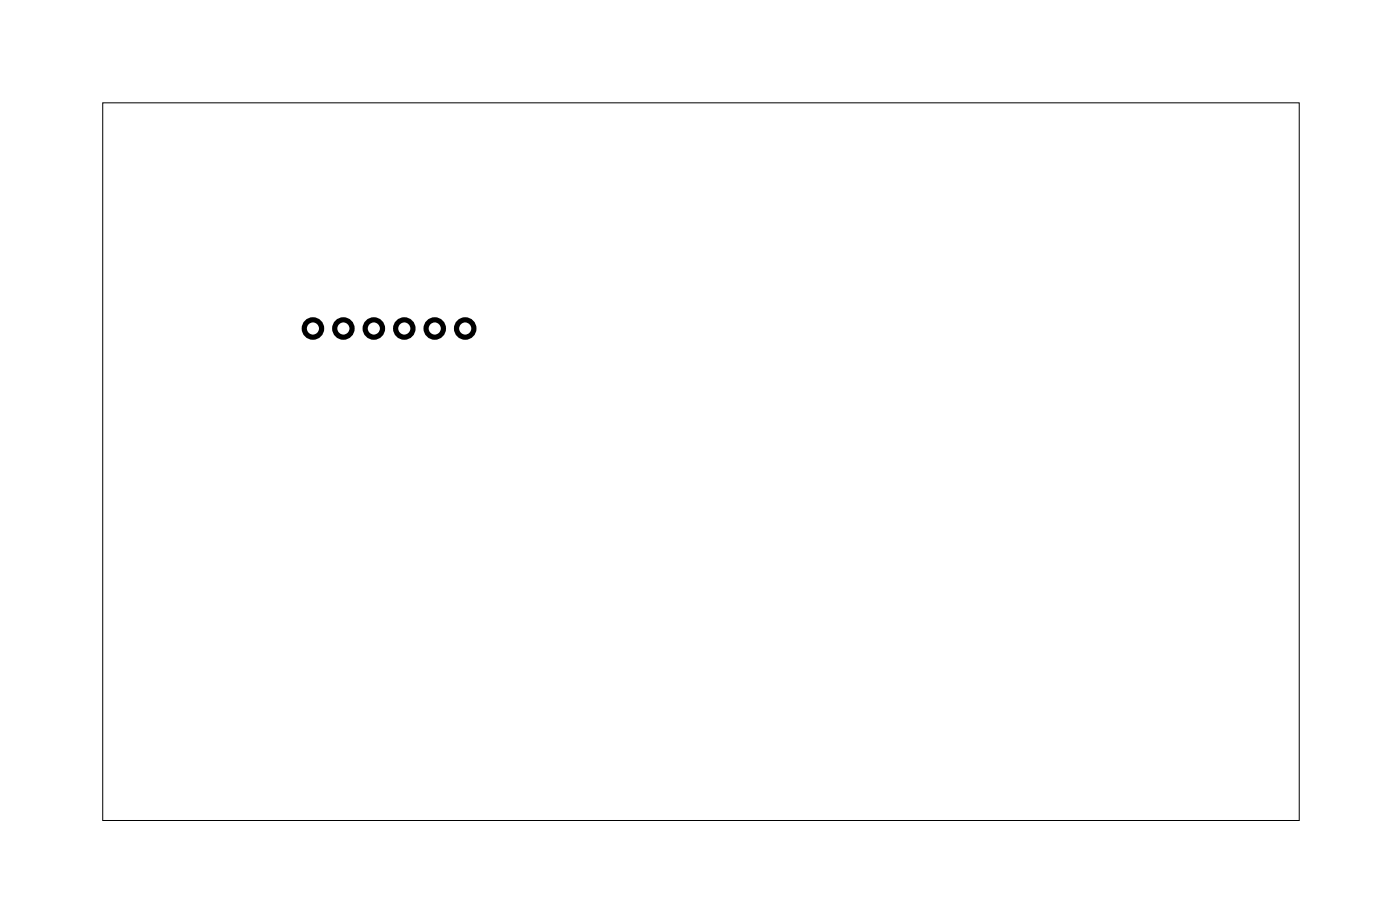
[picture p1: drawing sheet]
<svg xmlns="http://www.w3.org/2000/svg" width="117mm" height="77mm" viewBox="0 0 117 77" stroke-linecap="round" stroke-linejoin="round" font-family="sans-serif">
<path d="M8.6 8.6h99.8v59.8h-99.8z" fill="none" stroke="#000" stroke-width=".08"/>
<g fill="none" stroke="#000" stroke-width=".43">
<circle cx="26.1" cy="27.4" r=".72"/>
<circle cx="28.6" cy="27.4" r=".72"/>
<circle cx="31.2" cy="27.4" r=".72"/>
<circle cx="33.7" cy="27.4" r=".72"/>
<circle cx="36.3" cy="27.4" r=".72"/>
<circle cx="38.8" cy="27.4" r=".72"/>
</g>
</svg>
